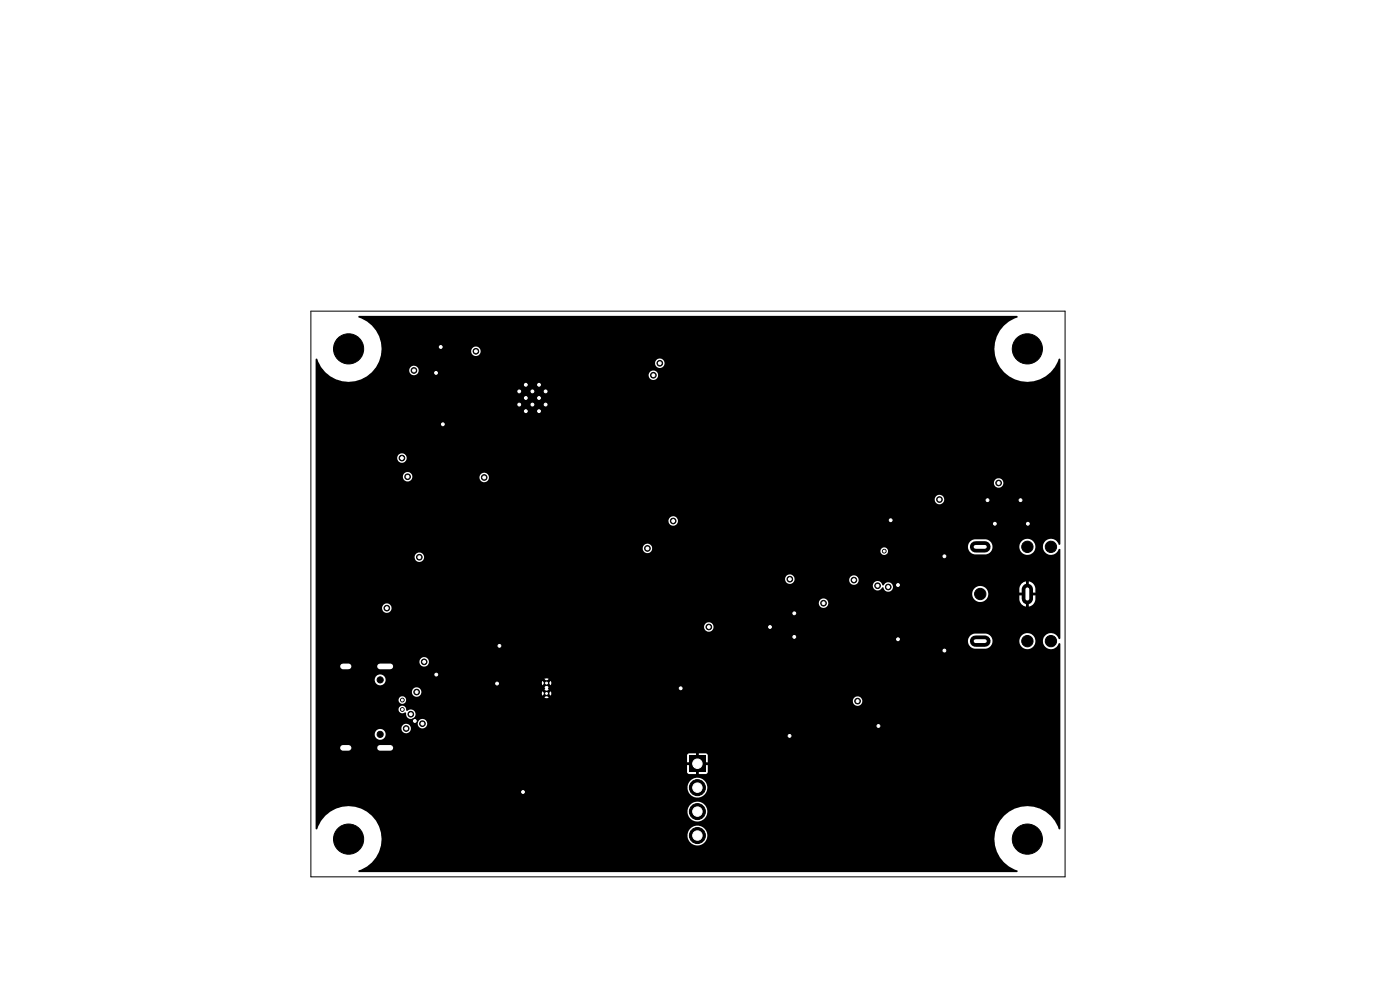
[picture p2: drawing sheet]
<svg xmlns="http://www.w3.org/2000/svg" width="297mm" height="210mm" viewBox="0 0 297 210" stroke-linecap="round" stroke-linejoin="round" font-family="sans-serif">
<g fill="#000" stroke="#000" stroke-width=".21">
<circle cx="74" cy="74" r="3.2"/>
<circle cx="87.8" cy="78.6" r=".6"/>
<circle cx="92.5" cy="79.1" r=".6"/>
<circle cx="93.5" cy="73.6" r=".6"/>
<circle cx="101" cy="74.5" r=".6"/>
<circle cx="138.6" cy="79.6" r=".6"/>
<circle cx="140" cy="77.1" r=".6"/>
<circle cx="218" cy="74" r="3.2"/>
<circle cx="85.3" cy="97.2" r=".6"/>
<circle cx="94" cy="90" r=".6"/>
<circle cx="110.2" cy="85.8" r=".6"/>
<circle cx="110.2" cy="83" r=".6"/>
<circle cx="111.6" cy="87.2" r=".6"/>
<circle cx="111.6" cy="81.6" r=".6"/>
<circle cx="111.6" cy="84.4" r=".6"/>
<circle cx="113" cy="85.8" r=".6"/>
<circle cx="113" cy="83" r=".6"/>
<circle cx="114.4" cy="87.2" r=".6"/>
<circle cx="114.4" cy="81.6" r=".6"/>
<circle cx="114.4" cy="84.4" r=".6"/>
<circle cx="115.8" cy="85.8" r=".6"/>
<circle cx="115.8" cy="83" r=".6"/>
<circle cx="86.5" cy="101.1" r=".6"/>
<circle cx="89" cy="118.2" r=".6"/>
<circle cx="102.7" cy="101.3" r=".6"/>
<circle cx="137.3" cy="116.3" r=".6"/>
<circle cx="142.8" cy="110.5" r=".6"/>
<circle cx="187.6" cy="116.9" r=".4"/>
<circle cx="189" cy="110.4" r=".6"/>
<circle cx="199.3" cy="106" r=".6"/>
<circle cx="200.4" cy="118" r=".6"/>
<circle cx="209.5" cy="106.1" r=".6"/>
<circle cx="211.1" cy="111.1" r=".6"/>
<circle cx="211.9" cy="102.5" r=".6"/>
<circle cx="216.5" cy="106.1" r=".6"/>
<circle cx="218" cy="116" r="1.2"/>
<circle cx="218.1" cy="111.1" r=".6"/>
<circle cx="223" cy="116" r="1.2"/>
<circle cx="82.1" cy="129" r=".6"/>
<circle cx="106" cy="137" r=".6"/>
<circle cx="150.4" cy="133" r=".6"/>
<circle cx="163.4" cy="133" r=".6"/>
<circle cx="167.6" cy="122.9" r=".6"/>
<circle cx="168.5" cy="135.1" r=".6"/>
<circle cx="168.5" cy="130.1" r=".6"/>
<circle cx="174.7" cy="128" r=".6"/>
<circle cx="181.2" cy="123.1" r=".6"/>
<circle cx="186.2" cy="124.3" r=".6"/>
<circle cx="188.4" cy="124.5" r=".6"/>
<circle cx="190.5" cy="124.1" r=".6"/>
<circle cx="190.5" cy="135.6" r=".6"/>
<circle cx="200.4" cy="138" r=".6"/>
<circle cx="208" cy="126" r="1.2"/>
<circle cx="218" cy="136" r="1.2"/>
<circle cx="223" cy="136" r="1.2"/>
<circle cx="80.7" cy="155.8" r=".65"/>
<circle cx="80.7" cy="144.2" r=".65"/>
<circle cx="85.4" cy="148.5" r=".4"/>
<circle cx="85.4" cy="150.5" r=".4"/>
<circle cx="86.2" cy="154.5" r=".6"/>
<circle cx="87.2" cy="151.5" r=".6"/>
<circle cx="88" cy="152.9" r=".6"/>
<circle cx="88.4" cy="146.8" r=".6"/>
<circle cx="89.6" cy="153.5" r=".6"/>
<circle cx="90" cy="140.4" r=".6"/>
<circle cx="92.6" cy="143.1" r=".6"/>
<circle cx="105.5" cy="145" r=".6"/>
<circle cx="116" cy="147.1" r=".5"/>
<circle cx="116" cy="144.9" r=".5"/>
<circle cx="144.4" cy="146" r=".6"/>
<circle cx="167.5" cy="156.1" r=".6"/>
<circle cx="181.9" cy="148.7" r=".6"/>
<circle cx="186.4" cy="154" r=".6"/>
<circle cx="74" cy="178" r="3.2"/>
<circle cx="111" cy="168" r=".6"/>
<circle cx="148" cy="172.2" r="1.7"/>
<circle cx="148" cy="177.2" r="1.7"/>
<circle cx="148" cy="167.1" r="1.7"/>
<circle cx="218" cy="178" r="3.2"/>
</g>
<path d="M72.8 141.4h1.2M72.8 158.6h1.2M80.6 141.4h2.2M80.6 158.6h2.2" fill="none" stroke="#000" stroke-width="2"/>
<path d="M207 116h2M207 136h2M218 125v2" fill="none" stroke="#000" stroke-width="2.4"/>
<path d="M67 76.1h.2a7 7 0 0 0 12.1 2.4h7.5v.2a1 1 0 0 0 1.5 .8h49.3v.2a1.01 1.01 0 0 0 1.5 .7 1.01 1.01 0 0 0 0-1.7 1.01 1.01 0 0 0-1.5 .8h-49.3l.1-.1a1.01 1.01 0 0 0-.1-1.7 1.01 1.01 0 0 0-1.5 .8h-7.5l1-1.6h58.7a1.01 1.01 0 0 0 1.3 1.1 1.01 1.01 0 0 0 .4-1.6 1.01 1.01 0 0 0-1.7 .3v.2h-58.7a4.8 4.8 0 0 0 .6-2.5h19.1v.3a1.01 1.01 0 0 0 1.5 .7 1.01 1.01 0 0 0 0-1.7 1.01 1.01 0 0 0-1.5 .7h-19.1a7.1 7.1 0 0 0-4.8-7.1l-.1-.2 .2-.1h139.5l.2 .3a7 7 0 0 0-2.9 11.6 7 7 0 0 0 11.6-2.8h.3l.1 .2v39.1l-.3 .2a1.73 1.73 0 0 0-2.3-1.3 1.73 1.73 0 0 0-.9 2.5 1.73 1.73 0 0 0 2.5 .5l.6-.9 .3 .1 .1 18.9-.3 .2a1.73 1.73 0 0 0-2.3-1.3 1.73 1.73 0 0 0-.9 2.5 1.73 1.73 0 0 0 2.5 .5l.6-.9 .3 .1 .1 39.2-.3 .2a7 7 0 0 0-11.7-2.9 7 7 0 0 0 2.9 11.7v.2l-.2 .1h-139.5l-.2-.3a7.1 7.1 0 0 0 4.9-7.7h65v.5a2.11 2.11 0 0 0 3.2 1.5 2.11 2.11 0 0 0 0-3.5 2.11 2.11 0 0 0-3.2 1.5h-65l-.1-.4a6.9 6.9 0 0 0-3.4-4.6h68.5v.4a2.11 2.11 0 0 0 3.2 1.6 2.11 2.11 0 0 0 0-3.6 2.11 2.11 0 0 0-3.2 1.6h-68.5l-.8-.5a7 7 0 0 0-9.3 4.4h-.3v-.2v-8.8h78.9a2.11 2.11 0 0 0 2.8 2.2 2.11 2.11 0 0 0 .7-3.6 2.11 2.11 0 0 0-3.5 1v.4h-78.9v-6.6h78.8v1.4h1.2v.6h-1.2v1.5l.1 .3 .3 .1h1.5v-1.2h.6v1.2h1.5l.4-.4v-1.5h-1.3v-.6h1.3l-.1-1.6-.4-.3h-1.4v1.2h-.6v-1.2h-1.6l-.3 .5h-78.8v-4.7h12.5v.3a1.16 1.16 0 0 0 1.8 .9 1.16 1.16 0 0 0 0-2 1.16 1.16 0 0 0-1.8 .8h-12.5v-1.2h18.2v.3a1.01 1.01 0 0 0 1.5 .7 1.01 1.01 0 0 0 0-1.7 1.01 1.01 0 0 0-1.5 .7h-18.2v-1h21.6v.2a1.01 1.01 0 0 0 1.6 .8 1.01 1.01 0 0 0 0-1.7 1.01 1.01 0 0 0-1.6 .7h-21.6v-3h17.5v.2a.81 .81 0 0 0 1.4 .5l.3 .1a1.02 1.02 0 0 0 1.1 1.3 1.02 1.02 0 0 0 .8-1.5 1.02 1.02 0 0 0-1.7-.2l-.2-.1a.83 .83 0 0 0-.7-1 .83 .83 0 0 0-1 .7h-17.5v-2h17.5v.2a.81 .81 0 0 0 .9 .7 .81 .81 0 0 0 .8-.7h94.7v.3a1.01 1.01 0 0 0 1.6 .7 1.01 1.01 0 0 0 0-1.7 1.01 1.01 0 0 0-1.6 .7h-94.7l-.2-.6h29.5l.3 .1 .6-.1-.4-.5-.5 .5h-29.5a.8 .8 0 0 0-.9-.3 .8 .8 0 0 0-.6 .7h-17.5v-1.7h20.4v.2a1.01 1.01 0 0 0 1 .9 1.01 1.01 0 0 0 1-.8h25.6l.1 .6 .4-.5h.3a.2 .2 0 0 0 .2 .2 .2 .2 0 0 0 .2-.2h.2l.4 .5 .2-.4-.2-.6-.4 .5-.4-.2-.5 .2-.4-.5-.1 .4h-25.6a1.01 1.01 0 0 0-.9-1.2 1.01 1.01 0 0 0-1.1 .9h-20.4v-.9h48.5l.2 .2-.2 .2 .5 .5 .4-.5-.2-.2 .2-.2-.4-.5-.5 .5h-48.5v-1.7h12.5a1.16 1.16 0 0 0 .8 1.2 1.16 1.16 0 0 0 1.4-.5h33.3l.1 .6 .4-.5h.3a.2 .2 0 0 0 .2 .2 .2 .2 0 0 0 .2-.2h.2l.4 .5 .2-.4-.2-.6-.4 .5-.4-.2-.5 .2-.4-.5-.1 .4h-33.3l.1-.8h33.7l.5 .5 .4-.5-.3-.1-.6 .1h-33.7l-.1-.2a1.16 1.16 0 0 0-1.2-.7 1.16 1.16 0 0 0-1 1h-12.5v-3.8h22v.2a1.01 1.01 0 0 0 1.6 .7 1.01 1.01 0 0 0-.2-1.7l-.1-.1a1 1 0 0 0-1.3 .9h-22v-4.5h138.4v.6a1.6 1.6 0 0 0 1.4 1.2l2.6-.1a1.61 1.61 0 0 0 1.2-1.7h5.7v.4a1.71 1.71 0 0 0 2.6 1.3 1.71 1.71 0 0 0 0-2.9 1.71 1.71 0 0 0-2.6 1.2h-5.8a1.6 1.6 0 0 0-1.4-1.4l-2.6 .1-.8 .5-.3 .8h-138.4v-2.9h82.4v.2a1.01 1.01 0 0 0 1.5 .8 1.01 1.01 0 0 0 0-1.7 1.01 1.01 0 0 0-1.5 .7h-82.4v-4h14.1v.2a1.01 1.01 0 0 0 1.5 .8 1.01 1.01 0 0 0 0-1.7 1.01 1.01 0 0 0-1.5 .7h-14.1v-1.1h106.7v.3a1.01 1.01 0 0 0 1.6 .7 1.01 1.01 0 0 0 0-1.7 1.01 1.01 0 0 0-1.6 .7h-106.7v-2h139.3v.4a1.71 1.71 0 0 0 2.4 1.4 1.71 1.71 0 0 0 .5-2.8h7.1v.9h1.3v.6h-1.3v.9l.1 .6 .5 .5 .8 .4v-1.4l.2 .1 .4-.1v1.4a1.86 1.86 0 0 0 1.4-2.4h-1.3v-.6h1.3v-.9l-.4-.9-.5-.4-.5-.2v1.4l-.3-.1-.3 .1v-1.4l-.6 .2-.5 .4-.3 .9h-7.1a1.7 1.7 0 0 0-1.8-.4 1.7 1.7 0 0 0-1.1 1.4h-139.3v-1.7h118.2v.3a1.04 1.04 0 0 0 .9 .9 1.04 1.04 0 0 0 1.1-.7h.2a1.03 1.03 0 0 0 1.6 .7 1.03 1.03 0 0 0 0-1.7 1.03 1.03 0 0 0-1.6 .6l-.2-.1a1.02 1.02 0 0 0-1-.9 1.02 1.02 0 0 0-1 .9h-118.2v-1.4h99.6v.3a1.01 1.01 0 0 0 1 .9 1.01 1.01 0 0 0 1-1h11.6v.3a1.01 1.01 0 0 0 1.5 .7 1.01 1.01 0 0 0 0-1.7 1.01 1.01 0 0 0-1.5 .7h-11.6v-.2a1.01 1.01 0 0 0-1-.9 1.01 1.01 0 0 0-1 .9h-99.6v-4.6h21v.2a1.01 1.01 0 0 0 1.6 .7 1.01 1.01 0 0 0-.3-1.7l-.1-.1a1 1 0 0 0-1.2 .9h-21v-1.9h69.3v.3a1 1 0 0 0 .9 .8 1 1 0 0 0 1-.5h48.6v.2a.81 .81 0 0 0 1.2 .6 .81 .81 0 0 0 0-1.4 .81 .81 0 0 0-1.2 .6h-48.6l.1-.6-.1-.4h67.2a1.63 1.63 0 0 0 1.4 1.8l2.6-.1a1.61 1.61 0 0 0 1.2-1.7h5.7v.4a1.71 1.71 0 0 0 2.6 1.3 1.71 1.71 0 0 0 0-2.9 1.71 1.71 0 0 0-2.6 1.2h-5.7l-.1-.1a1.59 1.59 0 0 0-1.4-1.3l-2.6 .1-.8 .5-.3 .8h-67.2l-.1-.1a1.01 1.01 0 0 0-1-.3 1.01 1.01 0 0 0-.8 .8h-69.3v-5.8h74.8v.2a1.01 1.01 0 0 0 1.6 .8 1.01 1.01 0 0 0 0-1.7 1.01 1.01 0 0 0-1.6 .7h-74.8v-4.6h131.3v.3a1.01 1.01 0 0 0 1.5 .7 1.01 1.01 0 0 0 0-1.7 1.01 1.01 0 0 0-1.5 .7h-131.3v-3.5h143.9v.3a1.01 1.01 0 0 0 1.6 .7 1.01 1.01 0 0 0-.3-1.8h-.1a1 1 0 0 0-1.2 .8h-143.9v-1.3h18.5v.3a1.01 1.01 0 0 0 1 .8 1.01 1.01 0 0 0 1-.9h14.2v.2a1.01 1.01 0 0 0 1.6 .7 1.01 1.01 0 0 0 0-1.7 1.01 1.01 0 0 0-1.6 .8h-14.2v-.2a1.01 1.01 0 0 0-1-.9 1.01 1.01 0 0 0-1 .9h-18.5v-4h17.3v.3a1.01 1.01 0 0 0 1.5 .7 1.01 1.01 0 0 0 0-1.7 1.01 1.01 0 0 0-1.5 .7h-17.3zM146.3 160.3h3.4v3.4h-3.4z" fill="#000"/>
<path d="M66 66h160v120h-160z" fill="none" stroke="#000" stroke-width=".21"/>
<g fill="#fff" stroke="#fff" stroke-width=".21">
<circle cx="101" cy="74.5" r=".3"/>
<circle cx="137.3" cy="116.3" r=".3"/>
<circle cx="87.8" cy="78.6" r=".3"/>
<circle cx="93.5" cy="73.6" r=".3"/>
<circle cx="88" cy="152.9" r=".3"/>
<circle cx="105.5" cy="145" r=".3"/>
<circle cx="216.5" cy="106.1" r=".3"/>
<circle cx="144.4" cy="146" r=".3"/>
<circle cx="189" cy="110.4" r=".3"/>
<circle cx="94" cy="90" r=".3"/>
<circle cx="218.1" cy="111.1" r=".3"/>
<circle cx="200.4" cy="138" r=".3"/>
<circle cx="186.4" cy="154" r=".3"/>
<circle cx="211.1" cy="111.1" r=".3"/>
<circle cx="168.5" cy="130.1" r=".3"/>
<circle cx="168.5" cy="135.1" r=".3"/>
<circle cx="200.4" cy="118" r=".3"/>
<circle cx="209.5" cy="106.1" r=".3"/>
<circle cx="163.4" cy="133" r=".3"/>
<circle cx="111" cy="168" r=".3"/>
<circle cx="92.5" cy="79.1" r=".3"/>
<circle cx="106" cy="137" r=".3"/>
<circle cx="190.5" cy="124.1" r=".3"/>
<circle cx="167.5" cy="156.1" r=".3"/>
<circle cx="190.5" cy="135.6" r=".3"/>
<circle cx="92.6" cy="143.1" r=".3"/>
<circle cx="102.7" cy="101.3" r=".3"/>
<circle cx="89" cy="118.2" r=".3"/>
<circle cx="181.2" cy="123.1" r=".3"/>
<circle cx="181.9" cy="148.7" r=".3"/>
<circle cx="188.4" cy="124.5" r=".3"/>
<circle cx="187.6" cy="116.9" r=".2"/>
<circle cx="85.4" cy="150.5" r=".2"/>
<circle cx="89.6" cy="153.5" r=".3"/>
<circle cx="85.3" cy="97.2" r=".3"/>
<circle cx="85.4" cy="148.5" r=".2"/>
<circle cx="186.2" cy="124.3" r=".3"/>
<circle cx="199.3" cy="106" r=".3"/>
<circle cx="174.7" cy="128" r=".3"/>
<circle cx="167.6" cy="122.9" r=".3"/>
<circle cx="142.8" cy="110.5" r=".3"/>
<circle cx="150.4" cy="133" r=".3"/>
<circle cx="211.9" cy="102.5" r=".3"/>
<circle cx="138.6" cy="79.6" r=".3"/>
<circle cx="140" cy="77.1" r=".3"/>
<circle cx="88.4" cy="146.8" r=".3"/>
<circle cx="90" cy="140.4" r=".3"/>
<circle cx="87.2" cy="151.5" r=".3"/>
<circle cx="86.5" cy="101.1" r=".3"/>
<circle cx="82.1" cy="129" r=".3"/>
<circle cx="86.2" cy="154.5" r=".3"/>
<circle cx="110.2" cy="83" r=".3"/>
<circle cx="110.2" cy="85.8" r=".3"/>
<circle cx="111.6" cy="81.6" r=".3"/>
<circle cx="111.6" cy="84.4" r=".3"/>
<circle cx="111.6" cy="87.2" r=".3"/>
<circle cx="113" cy="83" r=".3"/>
<circle cx="113" cy="85.8" r=".3"/>
<circle cx="114.4" cy="81.6" r=".3"/>
<circle cx="114.4" cy="84.4" r=".3"/>
<circle cx="114.4" cy="87.2" r=".3"/>
<circle cx="115.8" cy="83" r=".3"/>
<circle cx="115.8" cy="85.8" r=".3"/>
<circle cx="116" cy="144.9" r=".2"/>
<circle cx="116" cy="147.1" r=".2"/>
<circle cx="148" cy="162" r="1"/>
<circle cx="148" cy="167.1" r="1"/>
<circle cx="148" cy="172.2" r="1"/>
<circle cx="148" cy="177.2" r="1"/>
</g>
<path d="M72.8 141.4h1.2M72.8 158.6h1.2M80.6 141.4h2.2M80.6 158.6h2.2" fill="none" stroke="#fff" stroke-width="1.2"/>
<path d="M207 116h2M207 136h2M218 125v2" fill="none" stroke="#fff" stroke-width=".8"/>
</svg>
